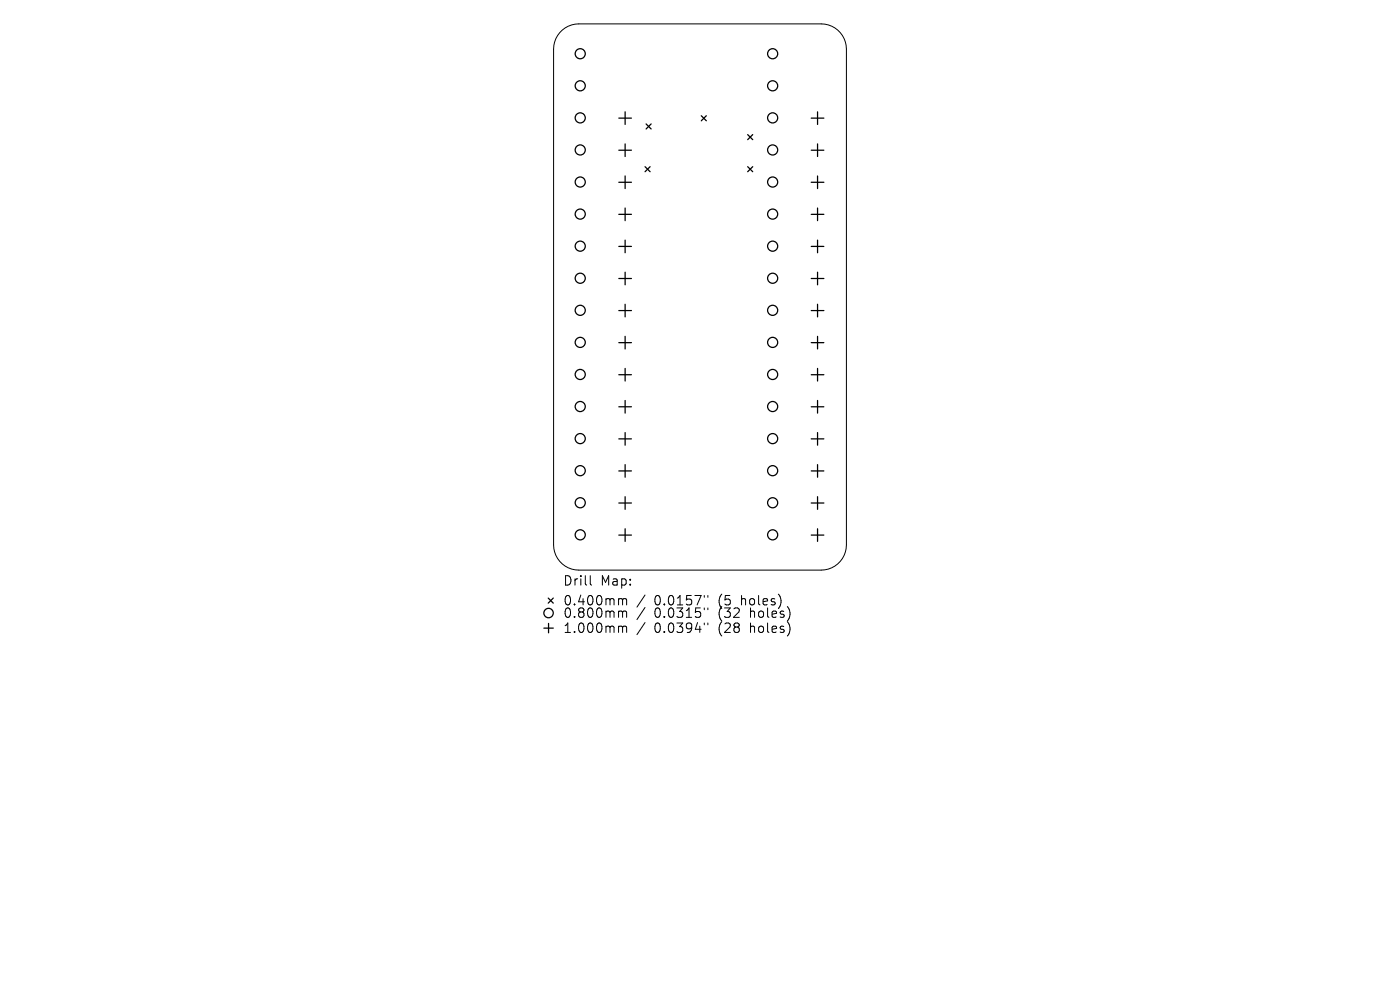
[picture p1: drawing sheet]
<svg xmlns="http://www.w3.org/2000/svg" width="297mm" height="210mm" viewBox="0 0 297 210" stroke-linecap="round" stroke-linejoin="round" font-family="sans-serif">
<defs><g id="words">
<g font-size="2.8">
<text x="119.4" y="124.5">Drill</text>
<text x="127.4" y="124.5">Map:</text>
<text x="119.4" y="128.7">0.400mm</text>
<text x="119.4" y="131.3">0.800mm</text>
<text x="138.8" y="128.7">0.0157&quot;</text>
<text x="138.8" y="131.3">0.0315&quot;</text>
<text x="152.5" y="128.7">(5</text>
<text x="152.5" y="131.3">(32</text>
<text x="157.5" y="128.7">holes)</text>
<text x="159.4" y="131.3">holes)</text>
<text x="119.4" y="134.5">1.000mm</text>
<text x="138.8" y="134.5">0.0394&quot;</text>
<text x="152.5" y="134.5">(28</text>
<text x="159.4" y="134.5">holes)</text>
</g>
</g></defs>
<g fill="none" stroke="#000" stroke-width=".21">
<path d="M118.7 6.9a5.4 5.4 0 0 1 4.1-1.8h51.4a5.4 5.4 0 0 1 5.4 5.3v105.2a5.4 5.4 0 0 1-5.4 5.3h-51.4a5.4 5.4 0 0 1-5.4-5.3v-105.2a5.4 5.4 0 0 1 1.3-3.5zM125.2 122.1v1.7l.3 .3M131.5 127l.5 .1 .1 .2M131.5 129.6h.3l.3 .3M131.5 132.8l.5 .1 .1 .2M132.1 127.3l.3-.3 .4 .1 .1 1.2M132.1 127.3v1M132.1 129.9v1.1M132.1 133.1v1.1M132.1 129.9l.3-.3 .4 .1 .1 1.3M132.1 133.1l.3-.3 .4 .1 .1 1.3M136.8 126.2l-1.7 2.6"/>
<path d="M136.8 128.9l-1.7 2.5M136.8 132.1l-1.7 2.5M149.4 126.3v.4M149.4 129v.3M149.4 132.2v.3M150.2 126.3v.4M150.2 129v.3M150.2 132.2v.3"/>
</g>
<g fill="none" stroke="#000" stroke-width=".27">
<path d="M131.3 25.1h2.7M131.3 31.9h2.7M131.3 38.7h2.7M132.6 23.7v2.7M132.6 30.5v2.7M132.6 37.3v2.7M136.8 35.4l1.1 1M137.1 26.3l1 1.1M137.9 35.4l-1.1 1M138.1 26.3l-1 1.1M148.8 24.6l1 1M149.8 24.6l-1 1"/>
<path d="M158.6 28.6l1.1 1M158.6 35.4l1.1 1M159.7 28.6l-1.1 1M159.7 35.4l-1.1 1M172.1 25.1h2.7M172.1 31.9h2.7M172.1 38.7h2.7M173.4 23.7v2.7M173.4 30.5v2.7M173.4 37.3v2.7M131.3 45.5h2.7M131.3 52.3h2.7"/>
<path d="M131.3 59.1h2.7M132.6 44.1v2.7M132.6 50.9v2.7M132.6 57.7v2.7M172.1 45.5h2.7M172.1 52.3h2.7M172.1 59.1h2.7M173.4 44.1v2.7M173.4 50.9v2.7M173.4 57.7v2.7M131.3 65.9h2.7M131.3 72.7h2.7"/>
<path d="M131.3 79.5h2.7M132.6 64.5v2.7M132.6 71.3v2.7M132.6 78.1v2.7M172.1 65.9h2.7M172.1 72.7h2.7M172.1 79.5h2.7M173.4 64.5v2.7M173.4 71.3v2.7M173.4 78.1v2.7M131.3 86.3h2.7M131.3 93.1h2.7"/>
<path d="M131.3 99.9h2.7M132.6 85v2.6M132.6 91.8v2.6M132.6 98.6v2.6M172.1 86.3h2.7M172.1 93.1h2.7M172.1 99.9h2.7M173.4 85v2.6M173.4 91.8v2.6M173.4 98.6v2.6M131.3 106.7h2.7M131.3 113.5h2.7"/>
<path d="M132.6 105.4v2.6M132.6 112.2v2.6M172.1 106.7h2.7M172.1 113.5h2.7M173.4 105.4v2.6M173.4 112.2v2.6M115.4 133.2h2M116.3 126.9l1.1 1M116.4 132.2v2M117.4 126.9l-1.1 1"/>
<circle cx="123.1" cy="11.4" r="1.07"/>
<circle cx="123.1" cy="18.2" r="1.07"/>
<circle cx="163.9" cy="11.4" r="1.07"/>
<circle cx="163.9" cy="18.2" r="1.07"/>
<circle cx="123.1" cy="38.6" r="1.07"/>
<circle cx="123.1" cy="31.8" r="1.07"/>
<circle cx="123.1" cy="25" r="1.07"/>
<circle cx="163.9" cy="38.6" r="1.07"/>
<circle cx="163.9" cy="31.8" r="1.07"/>
<circle cx="163.9" cy="25" r="1.07"/>
<circle cx="123.1" cy="45.4" r="1.07"/>
<circle cx="123.1" cy="59" r="1.07"/>
<circle cx="123.1" cy="52.2" r="1.07"/>
<circle cx="163.9" cy="45.4" r="1.07"/>
<circle cx="163.9" cy="59" r="1.07"/>
<circle cx="163.9" cy="52.2" r="1.07"/>
<circle cx="123.1" cy="79.4" r="1.07"/>
<circle cx="123.1" cy="65.8" r="1.07"/>
<circle cx="123.1" cy="72.6" r="1.07"/>
<circle cx="163.9" cy="65.8" r="1.07"/>
<circle cx="163.9" cy="79.4" r="1.07"/>
<circle cx="163.9" cy="72.6" r="1.07"/>
<circle cx="123.1" cy="99.8" r="1.07"/>
<circle cx="123.1" cy="93" r="1.07"/>
<circle cx="123.1" cy="86.2" r="1.07"/>
<circle cx="163.9" cy="99.8" r="1.07"/>
<circle cx="163.9" cy="93" r="1.07"/>
<circle cx="163.9" cy="86.2" r="1.07"/>
<circle cx="123.1" cy="113.5" r="1.07"/>
<circle cx="123.1" cy="106.6" r="1.07"/>
<circle cx="163.9" cy="113.5" r="1.07"/>
<circle cx="163.9" cy="106.6" r="1.07"/>
<circle cx="116.4" cy="130" r="1"/>
</g>
<use href="#words"/>
</svg>
